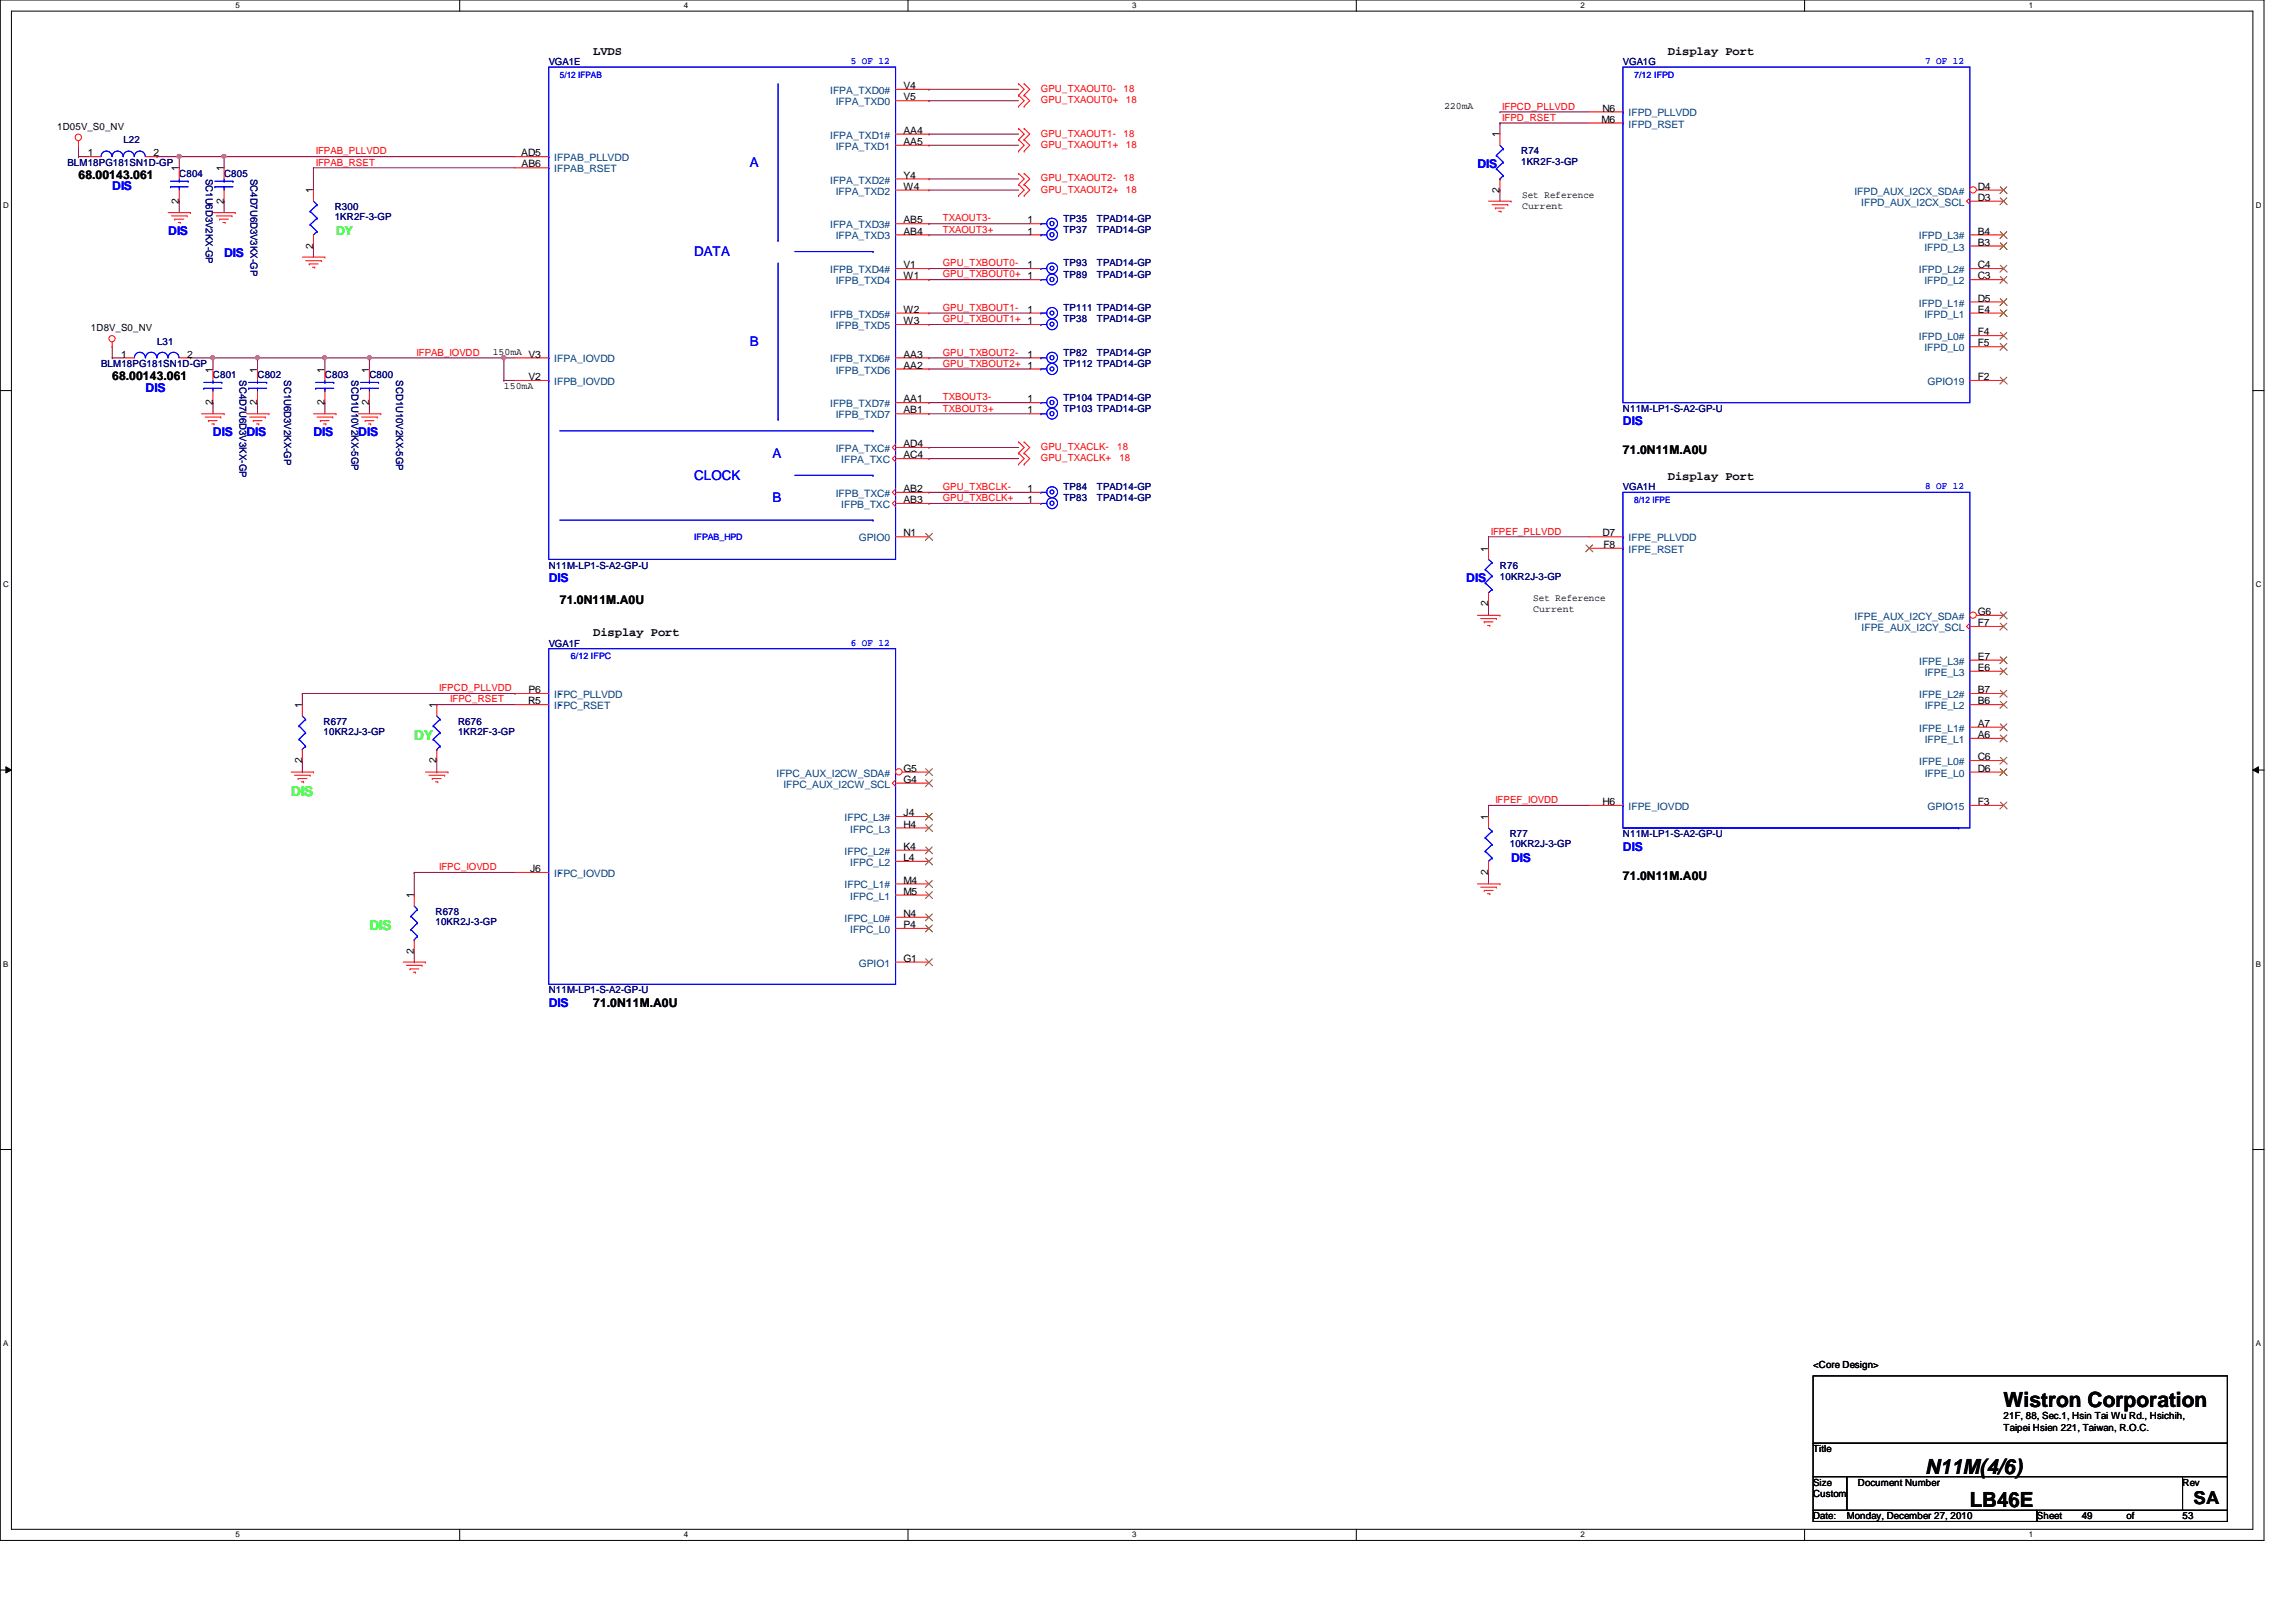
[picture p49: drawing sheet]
<svg xmlns="http://www.w3.org/2000/svg" width="297mm" height="210mm" viewBox="0 0 297 210" stroke-linecap="round" stroke-linejoin="round" font-family="sans-serif">
<defs><g id="words">
<g font-size="2.7">
<text x="259.2" y="182.1">Wistron Corporation</text>
<text x="249" y="190.7">N11M(4/6)</text>
<text x="254.8" y="195.1">LB46E</text>
</g>
<text font-size="2.3" x="283.8" y="194.6">SA</text>
<g font-size="1.7" fill="#00f">
<text x="97" y="21.6">A</text>
<text x="89.8" y="33.1">DATA</text>
<text x="97" y="44.7">B</text>
<text x="99.9" y="59.2">A</text>
<text x="89.8" y="62.1">CLOCK</text>
<text x="99.9" y="65">B</text>
</g>
<g font-size="1.7" fill="#0f0">
<text x="53.6" y="95.7">DY</text>
<text x="37.7" y="103">DIS</text>
<text x="47.8" y="120.3">DIS</text>
</g>
<g font-size="1.6">
<text x="76.7" y="7.1">LVDS</text>
<text x="215.8" y="7.1">Display Port</text>
<text x="10.2" y="23.2">68.00143.061</text>
<text x="14.5" y="49.2">68.00143.061</text>
<text x="210" y="58.8">71.0N11M.A0U</text>
<text x="215.8" y="62.1">Display Port</text>
<text x="72.4" y="78.2">71.0N11M.A0U</text>
<text x="76.7" y="82.3">Display Port</text>
<text x="210" y="113.8">71.0N11M.A0U</text>
<text x="76.7" y="130.3">71.0N11M.A0U</text>
</g>
<g font-size="1.6" fill="#00f">
<text x="191.1" y="21.8">DIS</text>
<text x="14.5" y="24.6">DIS</text>
<text x="21.8" y="30.4">DIS</text>
<text x="29" y="33.3">DIS</text>
<text x="18.8" y="50.7">DIS</text>
<text x="27.6" y="56.5">DIS</text>
<text x="31.9" y="56.5">DIS</text>
<text x="40.6" y="56.5">DIS</text>
<text x="46.4" y="56.5">DIS</text>
<text x="210" y="55">DIS</text>
<text x="71" y="75.3">DIS</text>
<text x="189.7" y="75.3">DIS</text>
<text x="195.5" y="111.5">DIS</text>
<text x="210" y="110.1">DIS</text>
<text x="71" y="130.3">DIS</text>
</g>
<text font-size="1.6" fill="#0f0" x="43.5" y="30.4">DY</text>
<g font-size="1.3" fill="#000080">
<text x="71" y="8.4">VGA1E</text>
<text x="210" y="8.4">VGA1G</text>
<text x="8.7" y="21.5">BLM18PG181SN1D-GP</text>
<text x="16" y="18.5">L22</text>
<text x="23.2" y="22.9">C804</text>
<text x="26.6" y="23.2" transform="rotate(90 26.6 23.2)">SC1U6D3V2KX-GP</text>
<text x="29" y="22.9">C805</text>
<text x="32.4" y="23.2" transform="rotate(90 32.4 23.2)">SC4D7U6D3V3KX-GP</text>
<text x="196.8" y="20">R74</text>
<text x="196.8" y="21.3">1KR2F-3-GP</text>
<text x="43.3" y="27.2">R300</text>
<text x="43.3" y="28.5">1KR2F-3-GP</text>
<text x="137.6" y="28.7">TP35</text>
<text x="141.9" y="28.7">TPAD14-GP</text>
<text x="137.6" y="30.1">TP37</text>
<text x="137.6" y="35.9">TP89</text>
<text x="137.6" y="34.5">TP93</text>
<text x="141.9" y="30.1">TPAD14-GP</text>
<text x="141.9" y="35.9">TPAD14-GP</text>
<text x="141.9" y="34.5">TPAD14-GP</text>
<text x="137.6" y="41.7">TP38</text>
<text x="137.6" y="40.3">TP111 TPAD14-GP</text>
<text x="141.9" y="41.7">TPAD14-GP</text>
<text x="13.1" y="47.5">BLM18PG181SN1D-GP</text>
<text x="20.3" y="44.6">L31</text>
<text x="137.6" y="46.1">TP82</text>
<text x="137.6" y="47.5">TP112 TPAD14-GP</text>
<text x="141.9" y="46.1">TPAD14-GP</text>
<text x="27.6" y="48.9">C801</text>
<text x="31" y="49.2" transform="rotate(90 31 49.2)">SC4D7U6D3V3KX-GP</text>
<text x="33.3" y="48.9">C802</text>
<text x="36.8" y="49.2" transform="rotate(90 36.8 49.2)">SC1U6D3V2KX-GP</text>
<text x="42" y="48.9">C803</text>
<text x="45.5" y="49.2" transform="rotate(90 45.5 49.2)">SCD1U10V2KX-5GP</text>
<text x="47.8" y="48.9">C800</text>
<text x="51.3" y="49.2" transform="rotate(90 51.3 49.2)">SCD1U10V2KX-5GP</text>
<text x="137.6" y="53.3">TP103 TPAD14-GP</text>
<text x="137.6" y="51.9">TP104 TPAD14-GP</text>
<text x="210" y="53.3">N11M-LP1-S-A2-GP-U</text>
<text x="137.6" y="64.9">TP83</text>
<text x="137.6" y="63.4">TP84</text>
<text x="141.9" y="64.9">TPAD14-GP</text>
<text x="141.9" y="63.4">TPAD14-GP</text>
<text x="210" y="63.4">VGA1H</text>
<text x="71" y="73.6">N11M-LP1-S-A2-GP-U</text>
<text x="194.1" y="73.6">R76</text>
<text x="194.1" y="75">10KR2J-3-GP</text>
<text x="71" y="83.7">VGA1F</text>
<text x="41.9" y="93.9">R677</text>
<text x="41.9" y="95.1">10KR2J-3-GP</text>
<text x="59.3" y="93.9">R676</text>
<text x="59.3" y="95.1">1KR2F-3-GP</text>
<text x="195.3" y="108.3">R77</text>
<text x="195.3" y="109.6">10KR2J-3-GP</text>
<text x="210" y="108.3">N11M-LP1-S-A2-GP-U</text>
<text x="56.3" y="118.4">R678</text>
<text x="56.3" y="119.8">10KR2J-3-GP</text>
<text x="71" y="128.6">N11M-LP1-S-A2-GP-U</text>
</g>
<g font-size="1.3" fill="#00f">
<text x="110.1" y="8.3">5 OF 12</text>
<text x="249" y="8.3">7 OF 12</text>
<text x="249" y="63.3">8 OF 12</text>
<text x="110.1" y="83.6">6 OF 12</text>
</g>
<g font-size="1.3">
<text x="116.9" y="11.5">V4</text>
<text x="7.4" y="16.8">1D05V_S0_NV</text>
<text x="116.9" y="17.3">AA4</text>
<text x="116.9" y="13">V5</text>
<text x="186.8" y="14.1">220mA</text>
<text x="194" y="17.8" transform="rotate(-90 194 17.8)">1</text>
<text x="207.2" y="15.9">M6</text>
<text x="207.3" y="14.4">N6</text>
<text x="11.3" y="20.2">1</text>
<text x="19.9" y="20.2">2</text>
<text x="23.2" y="22.1" transform="rotate(-90 23.2 22.1)">1</text>
<text x="29" y="22.1" transform="rotate(-90 29 22.1)">1</text>
<text x="67.4" y="20.2">AD5</text>
<text x="67.5" y="21.7">AB6</text>
<text x="116.9" y="23.1">Y4</text>
<text x="116.9" y="18.8">AA5</text>
<text x="23.2" y="26.4" transform="rotate(-90 23.2 26.4)">2</text>
<text x="29" y="26.4" transform="rotate(-90 29 26.4)">2</text>
<text x="40.5" y="25" transform="rotate(-90 40.5 25)">1</text>
<text x="116.9" y="28.9">AB5</text>
<text x="116.9" y="24.6">W4</text>
<text x="132.9" y="28.9">1</text>
<text x="194" y="24.9" transform="rotate(-90 194 24.9)">2</text>
<text x="196.9" y="25.7">Set Reference</text>
<text x="196.9" y="27.1">Current</text>
<text x="255.9" y="26">D3</text>
<text x="255.9" y="24.6">D4</text>
<text x="40.5" y="32.2" transform="rotate(-90 40.5 32.2)">2</text>
<text x="116.9" y="34.7">V1</text>
<text x="116.9" y="30.4">AB4</text>
<text x="132.9" y="30.4">1</text>
<text x="132.9" y="34.7">1</text>
<text x="255.9" y="34.7">C4</text>
<text x="255.9" y="31.8">B3</text>
<text x="255.9" y="30.4">B4</text>
<text x="116.9" y="42">W3</text>
<text x="116.9" y="40.5">W2</text>
<text x="116.9" y="36.2">W1</text>
<text x="132.9" y="40.5">1</text>
<text x="255.9" y="40.5">E4</text>
<text x="255.9" y="39">D5</text>
<text x="255.9" y="36.2">C3</text>
<text x="11.8" y="42.9">1D8V_S0_NV</text>
<text x="15.7" y="46.3">1</text>
<text x="24.2" y="46.3">2</text>
<text x="63.8" y="45.9">150mA</text>
<text x="68.4" y="46.3">V3</text>
<text x="116.9" y="47.7">AA2</text>
<text x="116.9" y="46.3">AA3</text>
<text x="132.9" y="46.3">1</text>
<text x="255.9" y="44.8">F5</text>
<text x="255.9" y="43.4">F4</text>
<text x="27.5" y="52.5" transform="rotate(-90 27.5 52.5)">2</text>
<text x="27.5" y="48.2" transform="rotate(-90 27.5 48.2)">1</text>
<text x="33.3" y="52.5" transform="rotate(-90 33.3 52.5)">2</text>
<text x="33.3" y="48.2" transform="rotate(-90 33.3 48.2)">1</text>
<text x="42" y="52.5" transform="rotate(-90 42 52.5)">2</text>
<text x="42" y="48.2" transform="rotate(-90 42 48.2)">1</text>
<text x="47.7" y="52.5" transform="rotate(-90 47.7 52.5)">2</text>
<text x="47.7" y="48.2" transform="rotate(-90 47.7 48.2)">1</text>
<text x="65.2" y="50.3">150mA</text>
<text x="68.4" y="49.2">V2</text>
<text x="116.9" y="53.5">AB1</text>
<text x="116.9" y="52.1">AA1</text>
<text x="132.9" y="53.5">1</text>
<text x="132.9" y="52.1">1</text>
<text x="255.9" y="49.2">F2</text>
<text x="116.9" y="59.3">AC4</text>
<text x="116.9" y="57.9">AD4</text>
<text x="116.9" y="65.1">AB3</text>
<text x="116.9" y="63.7">AB2</text>
<text x="132.9" y="65.1">1</text>
<text x="132.9" y="63.7">1</text>
<text x="116.9" y="69.4">N1</text>
<text x="192.5" y="71.4" transform="rotate(-90 192.5 71.4)">1</text>
<text x="207.3" y="69.4">D7</text>
<text x="207.4" y="70.9">F8</text>
<text x="198.4" y="77.8">Set Reference</text>
<text x="192.5" y="78.5" transform="rotate(-90 192.5 78.5)">2</text>
<text x="198.4" y="79.2">Current</text>
<text x="255.9" y="81">F7</text>
<text x="255.9" y="79.6">G6</text>
<text x="68.4" y="89.7">P6</text>
<text x="255.9" y="89.7">B7</text>
<text x="255.9" y="86.8">E6</text>
<text x="255.9" y="85.4">E7</text>
<text x="39.1" y="91.7" transform="rotate(-90 39.1 91.7)">1</text>
<text x="56.5" y="91.7" transform="rotate(-90 56.5 91.7)">1</text>
<text x="68.3" y="91.1">R5</text>
<text x="255.9" y="95.5">A6</text>
<text x="255.9" y="94.1">A7</text>
<text x="255.9" y="91.1">B6</text>
<text x="39.1" y="98.8" transform="rotate(-90 39.1 98.8)">2</text>
<text x="56.5" y="98.8" transform="rotate(-90 56.5 98.8)">2</text>
<text x="116.9" y="101.3">G4</text>
<text x="116.9" y="99.9">G5</text>
<text x="255.9" y="99.9">D6</text>
<text x="255.9" y="98.4">C6</text>
<text x="116.9" y="107.1">H4</text>
<text x="116.9" y="105.6">J4</text>
<text x="192.5" y="106.1" transform="rotate(-90 192.5 106.1)">1</text>
<text x="207.3" y="104.2">H6</text>
<text x="255.9" y="104.2">F3</text>
<text x="68.6" y="112.9">J6</text>
<text x="116.9" y="111.4">L4</text>
<text x="116.9" y="110">K4</text>
<text x="192.5" y="113.2" transform="rotate(-90 192.5 113.2)">2</text>
<text x="53.5" y="116.2" transform="rotate(-90 53.5 116.2)">1</text>
<text x="116.9" y="118.7">N4</text>
<text x="116.9" y="115.8">M5</text>
<text x="116.9" y="114.3">M4</text>
<text x="53.5" y="123.4" transform="rotate(-90 53.5 123.4)">2</text>
<text x="116.9" y="124.5">G1</text>
<text x="116.9" y="120.1">P4</text>
<text x="234.6" y="177.1">&lt;Core Design&gt;</text>
<text x="259.2" y="183.6">21F, 88, Sec.1, Hsin Tai Wu Rd., Hsichih,</text>
<text x="259.2" y="185.1">Taipei Hsien 221, Taiwan, R.O.C.</text>
<text x="234.6" y="188">Title</text>
<text x="234.6" y="192.3">Size</text>
<text x="234.6" y="196.6">Date:</text>
<text x="234.6" y="193.7">Custom</text>
<text x="238.9" y="196.6">Monday, December 27, 2010</text>
<text x="240.4" y="192.3">Document Number</text>
<text x="263.5" y="196.6">Sheet</text>
<text x="269.3" y="196.6">49</text>
<text x="275.1" y="196.6">of</text>
<text x="282.4" y="196.6">53</text>
<text x="282.4" y="192.3">Rev</text>
</g>
<g font-size="1.3" fill="#f00">
<text x="134.7" y="11.9">GPU_TXAOUT0-</text>
<text x="145.4" y="11.9">18</text>
<text x="134.7" y="13.3">GPU_TXAOUT0+</text>
<text x="134.7" y="17.7">GPU_TXAOUT1-</text>
<text x="145.4" y="17.7">18</text>
<text x="145.7" y="13.3">18</text>
<text x="194.3" y="14.2">IFPCD_PLLVDD</text>
<text x="194.3" y="15.6">IFPD_RSET</text>
<text x="40.8" y="21.4">IFPAB_RSET</text>
<text x="40.8" y="20">IFPAB_PLLVDD</text>
<text x="134.7" y="19.1">GPU_TXAOUT1+</text>
<text x="134.7" y="23.5">GPU_TXAOUT2-</text>
<text x="145.4" y="23.5">18</text>
<text x="145.7" y="19.1">18</text>
<text x="122" y="28.7">TXAOUT3-</text>
<text x="134.7" y="24.9">GPU_TXAOUT2+</text>
<text x="145.7" y="24.9">18</text>
<text x="122" y="30.1">TXAOUT3+</text>
<text x="122" y="34.5">GPU_TXBOUT0-</text>
<text x="122" y="35.9">GPU_TXBOUT0+ 1</text>
<text x="122" y="40.2">GPU_TXBOUT1-</text>
<text x="122" y="41.7">GPU_TXBOUT1+ 1</text>
<text x="53.9" y="46">IFPAB_IOVDD</text>
<text x="122" y="46">GPU_TXBOUT2-</text>
<text x="122" y="47.5">GPU_TXBOUT2+ 1</text>
<text x="122" y="53.3">TXBOUT3+</text>
<text x="122" y="51.8">TXBOUT3-</text>
<text x="134.7" y="58.2">GPU_TXACLK-</text>
<text x="134.7" y="59.6">GPU_TXACLK+</text>
<text x="144.5" y="58.2">18</text>
<text x="144.8" y="59.6">18</text>
<text x="122" y="64.9">GPU_TXBCLK+</text>
<text x="122" y="63.4">GPU_TXBCLK-</text>
<text x="192.9" y="69.2">IFPEF_PLLVDD</text>
<text x="56.8" y="89.5">IFPCD_PLLVDD</text>
<text x="58.2" y="90.9">IFPC_RSET</text>
<text x="193.5" y="103.9">IFPEF_IOVDD</text>
<text x="56.8" y="112.6">IFPC_IOVDD</text>
</g>
<g font-size="1.3" fill="#004080">
<text x="107.4" y="17.9">IFPA_TXD1#</text>
<text x="107.4" y="12.1">IFPA_TXD0#</text>
<text x="108.1" y="13.6">IFPA_TXD0</text>
<text x="210.7" y="16.5">IFPD_RSET</text>
<text x="210.7" y="15.1">IFPD_PLLVDD</text>
<text x="71.7" y="22.3">IFPAB_RSET</text>
<text x="71.7" y="20.9">IFPAB_PLLVDD</text>
<text x="107.4" y="23.7">IFPA_TXD2#</text>
<text x="108.1" y="19.4">IFPA_TXD1</text>
<text x="107.4" y="29.5">IFPA_TXD3#</text>
<text x="108.1" y="25.2">IFPA_TXD2</text>
<text x="239.9" y="25.2">IFPD_AUX_I2CX_SDA#</text>
<text x="240.8" y="26.6">IFPD_AUX_I2CX_SCL</text>
<text x="107.4" y="35.3">IFPB_TXD4#</text>
<text x="108.1" y="31">IFPA_TXD3</text>
<text x="248.2" y="35.3">IFPD_L2#</text>
<text x="248.2" y="31">IFPD_L3#</text>
<text x="249" y="32.4">IFPD_L3</text>
<text x="107.4" y="41.1">IFPB_TXD5#</text>
<text x="108.1" y="36.8">IFPB_TXD4</text>
<text x="248.2" y="39.7">IFPD_L1#</text>
<text x="249" y="41.1">IFPD_L1</text>
<text x="249" y="36.8">IFPD_L2</text>
<text x="71.7" y="46.9">IFPA_IOVDD</text>
<text x="107.4" y="46.9">IFPB_TXD6#</text>
<text x="108.1" y="42.6">IFPB_TXD5</text>
<text x="248.2" y="44">IFPD_L0#</text>
<text x="249" y="45.5">IFPD_L0</text>
<text x="71.7" y="49.8">IFPB_IOVDD</text>
<text x="107.4" y="52.7">IFPB_TXD7#</text>
<text x="108.1" y="48.3">IFPB_TXD6</text>
<text x="249.4" y="49.8">GPIO19</text>
<text x="108.1" y="58.5">IFPA_TXC#</text>
<text x="108.1" y="54.1">IFPB_TXD7</text>
<text x="108.8" y="59.9">IFPA_TXC</text>
<text x="108.1" y="64.3">IFPB_TXC#</text>
<text x="108.8" y="65.7">IFPB_TXC</text>
<text x="111.1" y="70.1">GPIO0</text>
<text x="210.7" y="71.5">IFPE_RSET</text>
<text x="210.7" y="70.1">IFPE_PLLVDD</text>
<text x="239.9" y="80.2">IFPE_AUX_I2CY_SDA#</text>
<text x="240.8" y="81.7">IFPE_AUX_I2CY_SCL</text>
<text x="248.3" y="86">IFPE_L3#</text>
<text x="249" y="87.5">IFPE_L3</text>
<text x="71.7" y="91.8">IFPC_RSET</text>
<text x="71.7" y="90.3">IFPC_PLLVDD</text>
<text x="248.3" y="94.7">IFPE_L1#</text>
<text x="248.3" y="90.3">IFPE_L2#</text>
<text x="249" y="91.8">IFPE_L2</text>
<text x="100.5" y="100.5">IFPC_AUX_I2CW_SDA#</text>
<text x="101.3" y="101.9">IFPC_AUX_I2CW_SCL</text>
<text x="248.3" y="99">IFPE_L0#</text>
<text x="249" y="100.5">IFPE_L0</text>
<text x="249" y="96.1">IFPE_L1</text>
<text x="109.3" y="106.3">IFPC_L3#</text>
<text x="110" y="107.7">IFPC_L3</text>
<text x="210.7" y="104.8">IFPE_IOVDD</text>
<text x="249.4" y="104.8">GPIO15</text>
<text x="71.7" y="113.5">IFPC_IOVDD</text>
<text x="109.3" y="110.6">IFPC_L2#</text>
<text x="110" y="112.1">IFPC_L2</text>
<text x="109.3" y="119.3">IFPC_L0#</text>
<text x="109.3" y="115">IFPC_L1#</text>
<text x="110" y="116.4">IFPC_L1</text>
<text x="110" y="120.7">IFPC_L0</text>
<text x="111.1" y="125.1">GPIO1</text>
</g>
<g font-size="1.1" fill="#00f">
<text x="72.4" y="10.1">5/12 IFPAB</text>
<text x="211.4" y="10.1">7/12 IFPD</text>
<text x="211.4" y="65.1">8/12 IFPE</text>
<text x="89.8" y="69.8">IFPAB_HPD</text>
<text x="73.9" y="85.3">6/12 IFPC</text>
</g>
<g font-size="1">
<text x="30.5" y="1.1">5</text>
<text x="88.5" y="1.1">4</text>
<text x="146.5" y="1.1">3</text>
<text x="204.5" y="1.1">2</text>
<text x="262.5" y="1.1">1</text>
<text x=".4" y="26.9">D</text>
<text x="291.8" y="26.9">D</text>
<text x=".4" y="76">C</text>
<text x="291.8" y="76">C</text>
<text x=".4" y="125.1">B</text>
<text x="291.8" y="125.1">B</text>
<text x=".4" y="174.2">A</text>
<text x="291.8" y="174.2">A</text>
<text x="30.5" y="199">5</text>
<text x="88.5" y="199">4</text>
<text x="146.5" y="199">3</text>
<text x="204.5" y="199">2</text>
<text x="262.5" y="199">1</text>
</g>
</g></defs>
<path d="M0 0h292.9v199.3h-292.9zM1.5 1.4h290v196.5h-290z" fill="none" stroke="#000" stroke-width=".13"/>
<g fill="#fff">
<path d="M30.5 .2h.5v1.1h-.5z"/>
<path d="M30.5 198.1h.5v1.1h-.5z"/>
</g>
<path d="M59.5 0v1.4M59.5 197.9v1.4" fill="none" stroke="#000" stroke-width=".13"/>
<g fill="#fff">
<path d="M88.5 .2h.5v1.1h-.5z"/>
<path d="M88.5 198.1h.5v1.1h-.5z"/>
</g>
<path d="M117.5 0v1.4M117.5 197.9v1.4" fill="none" stroke="#000" stroke-width=".13"/>
<g fill="#fff">
<path d="M146.5 .2h.5v1.1h-.5z"/>
<path d="M146.5 198.1h.5v1.1h-.5z"/>
</g>
<path d="M175.5 0v1.4M175.5 197.9v1.4" fill="none" stroke="#000" stroke-width=".13"/>
<g fill="#fff">
<path d="M204.5 .2h.5v1.1h-.5z"/>
<path d="M204.5 198.1h.5v1.1h-.5z"/>
</g>
<path d="M233.5 0v1.4M233.5 197.9v1.4" fill="none" stroke="#000" stroke-width=".13"/>
<g fill="#fff">
<path d="M262.5 .2h.5v1.1h-.5z"/>
<path d="M262.5 198.1h.5v1.1h-.5z"/>
<path d="M.4 26h.7v1.1h-.7z"/>
<path d="M291.8 26h.8v1.1h-.8z"/>
<path d="M.4 75.1h.7v1.1h-.7z"/>
<path d="M291.8 75.1h.8v1.1h-.8z"/>
</g>
<path d="M0 50.5h1.5M291.5 50.5h1.4" fill="none" stroke="#000" stroke-width=".13"/>
<g fill="#fff">
<path d="M.4 124.2h.7v1.1h-.7z"/>
<path d="M291.8 124.2h.7v1.1h-.7z"/>
</g>
<path d="M0 99.7h1.5M.8 99.2l.7 .5-.7 .3zM291.5 99.7l.7-.5v.8zM291.5 99.7h1.4" fill="none" stroke="#000" stroke-width=".13"/>
<path d="M.8 99.2l.7 .5-.7 .3zM291.5 99.7l.7-.5v.8z" fill="#000"/>
<g fill="#fff">
<path d="M.4 173.3h.7v1.2h-.7z"/>
<path d="M291.8 173.3h.7v1.2h-.7z"/>
</g>
<path d="M0 148.8h1.5M291.5 148.8h1.4" fill="none" stroke="#000" stroke-width=".13"/>
<path d="M47.8 46.3h.1M47.8 46.3h17.4" fill="none" stroke="#800040" stroke-width=".13"/>
<circle cx="47.8" cy="46.3" r=".27" fill="#f0f"/>
<circle cx="47.8" cy="46.3" r=".27" fill="none" stroke="#f0f" stroke-width=".13"/>
<g fill="none" stroke="#800040" stroke-width=".13">
<path d="M194.1 14.5h.1M194.1 15.9h.1M194.1 14.5h11.5M194.1 15.9v1.5M194.1 15.9h11.5M194.1 24.6h.1M194.1 24.6v1.4M27.6 52.1h.1M27.6 46.3h.1M27.6 46.3v1.5M27.6 52.1v1.5M33.3 52.1h.1"/>
<path d="M33.3 52.1v1.5M42 52.1h.1M42 52.1v1.5M47.8 52.1h.1M47.8 46.3h.1M47.8 46.3v1.5M47.8 52.1v1.5M192.6 69.5h.1M192.6 78.2h.1M192.6 69.5h13M192.6 69.5v1.5M192.6 78.2v1.4"/>
<path d="M192.6 104.2h.1M192.6 112.9h.1M192.6 104.2v1.5M192.6 112.9v1.5M192.6 104.2h13"/>
</g>
<circle cx="27.5" cy="46.3" r=".27" fill="#f0f"/>
<circle cx="27.5" cy="46.3" r=".27" fill="none" stroke="#f0f" stroke-width=".13"/>
<path d="M33.3 46.3h.1M33.3 46.3v1.5M42 46.3h.1M42 46.3v1.5M65.2 46.3h.1M65.2 46.3h1.4" fill="none" stroke="#800040" stroke-width=".13"/>
<circle cx="65.2" cy="46.3" r=".29" fill="#f0f"/>
<circle cx="65.2" cy="46.3" r=".29" fill="none" stroke="#f0f" stroke-width=".13"/>
<path d="M24.6 46.3h.1M24.6 46.3h8.7M27.6 46.3h.1M42 46.3h.1M42 46.3h5.8" fill="none" stroke="#800040" stroke-width=".13"/>
<circle cx="42" cy="46.3" r=".27" fill="#f0f"/>
<circle cx="42" cy="46.3" r=".27" fill="none" stroke="#f0f" stroke-width=".13"/>
<path d="M33.3 46.3h.1M33.3 46.3h8.7" fill="none" stroke="#800040" stroke-width=".13"/>
<circle cx="33.3" cy="46.3" r=".27" fill="#f0f"/>
<circle cx="33.3" cy="46.3" r=".27" fill="none" stroke="#f0f" stroke-width=".13"/>
<g fill="none" stroke="#800040" stroke-width=".13">
<path d="M120.2 11.6h.1M120.2 13h.1M120.2 17.4h.1M120.2 18.8h.1M120.2 11.6h11.6M120.2 13h11.6M120.2 17.4h11.6M120.2 18.8h11.6M20.3 20.3h.1M20.3 20.3h8.7M23.2 26h.1M23.2 20.3h.1"/>
<path d="M23.2 20.3v1.4M23.2 26v1.5M29 26h.1M29 20.3h.1M29 20.3v1.4M29 26v1.5M40.6 31.8h.1M40.6 21.7h.1M40.6 21.7v2.9M40.6 31.8v1.5M40.6 21.7h26M120.2 23.2h.1"/>
<path d="M120.2 24.6h.1M120.2 30.4h.1M120.2 29h.1M120.2 34.8h.1M120.2 36.2h.1M120.2 23.2h11.6M120.2 24.6h11.6M120.2 30.4h13M120.2 29h13M120.2 34.8h13M120.2 36.2h13M14.5 44.9h.1"/>
<path d="M14.5 46.3h.1M14.5 44.9v1.4M14.5 46.3h1.5M65.2 49.2h.1M65.2 46.3h.1M65.2 49.2h1.4M65.2 46.3v2.9M120.2 57.9h.1M120.2 59.4h.1M120.2 53.6h.1M120.2 52.1h.1M120.2 46.3h.1"/>
<path d="M120.2 47.8h.1M120.2 40.5h.1M120.2 42h.1M120.2 46.3h13M120.2 57.9h11.6M120.2 59.4h11.6M120.2 53.6h13M120.2 52.1h13M120.2 47.8h13M120.2 40.5h13M120.2 42h13M120.2 65.2h.1"/>
<path d="M120.2 63.7h.1M120.2 65.2h13M120.2 63.7h13"/>
</g>
<circle cx="23.2" cy="20.2" r=".27" fill="#f0f"/>
<circle cx="23.2" cy="20.2" r=".27" fill="none" stroke="#f0f" stroke-width=".13"/>
<path d="M10.2 18.8h.1M10.2 18.8v1.5M10.2 20.3h.1M10.2 20.3h1.4M29 20.3h.1M29 20.3h37.6" fill="none" stroke="#800040" stroke-width=".13"/>
<circle cx="29" cy="20.2" r=".27" fill="#f0f"/>
<circle cx="29" cy="20.2" r=".27" fill="none" stroke="#f0f" stroke-width=".13"/>
<g fill="none" stroke="#800040" stroke-width=".13">
<path d="M39.1 99.9h.1M39.1 89.7h.1M39.1 89.7v1.5M39.1 98.4v1.5M39.1 89.7h27.5M56.5 91.2h.1M56.5 99.9h.1M56.5 91.2h10.1M56.5 98.4v1.5M66.6 89.7h.1M53.6 115.8h.1M53.6 112.9h.1"/>
<path d="M53.6 112.9v2.9M53.6 112.9h13M53.6 124.5h.1M53.6 123.1v1.4"/>
</g>
<g fill="none" stroke="#f00" stroke-width=".13">
<path d="M10.2 18.8h.1M10.2 18.2v.6M131.8 10.8h.1M131.8 12.3h.1M131.8 13.8h.1M131.8 16.6h.1M131.8 18.1h.1M131.8 19.6h.1M131.8 10.8l.7 .8-.7 .7M131.8 12.3l.7 .7-.7 .8M131.8 16.6l.7 .8-.7 .7M131.8 18.1l.7 .7-.7 .8"/>
<path d="M132.5 10.8h.1M132.5 12.3h.1M132.5 13.8h.1M132.5 16.6h.1M132.5 18.1h.1M132.5 19.6h.1M132.5 10.8l.7 .8-.7 .7M132.5 12.3l.7 .7-.7 .8M132.5 16.6l.7 .8-.7 .7M132.5 18.1l.7 .7-.7 .8M194.1 17.4v1.4M21.8 27.5h2.8"/>
<path d="M22.2 27.9h2M22.6 28.4h.1M22.6 28.4h1.2M23.1 28.8h.2M23.3 28.8h.1M24.2 27.9h.1M24.6 27.5h.1M27.6 27.5h2.8M28 27.9h2M28.4 28.4h.1M28.4 28.4h1.1M28.8 28.8h.3"/>
<path d="M29 21.7v1.5M29 24.6v1.4M29.1 28.8h.1M30 27.9h.1M30.4 27.5h.1M39.1 33.3h2.9M39.5 33.7h2.1M40 34.2h.1M40 34.2h1.1M40.4 34.6h.3M40.6 24.6v1.4M40.6 30.4v1.4"/>
<path d="M40.7 34.6h.1M41.6 33.7h.1M42 33.3h.1M131.8 22.4h.1M131.8 23.9h.1M131.8 25.3h.1M131.8 22.4l.7 .8-.7 .7M131.8 23.9l.7 .7-.7 .7M132.5 22.4h.1M132.5 23.9h.1M132.5 25.3h.1M132.5 22.4l.7 .8-.7 .7"/>
<path d="M132.5 23.9l.7 .7-.7 .7M133.2 30.4h1.5M192.6 26h2.9M193 26.5h2.1M193.5 26.9h.1M193.5 26.9h1.1M193.9 27.3h.3M194.1 23.2v1.4M194.2 27.3h.1M195.1 26.5h.1M195.5 26h.1M14.5 44.9h.1"/>
<path d="M14.5 44.3v.6M26.1 53.6h2.9M26.5 54h2.1M27 54.4h.1M27 54.4h1.1M27.4 54.9h.3M27.7 54.9h.1M28.6 54h.1M29 53.6h.1M31.9 53.6h2.9M32.3 54h2M32.8 54.4h.1"/>
<path d="M32.8 54.4h1.1M33.2 54.9h.3M33.5 54.9h.1M34.3 54h.1M34.8 53.6h.1M40.6 53.6h2.9M41 54h2M41.4 54.4h.1M41.4 54.4h1.2M41.9 54.9h.3M42.2 54.9h.1M43 54h.1"/>
<path d="M43.5 53.6h.1M46.4 53.6h2.9M46.8 54h2M47.2 54.4h.1M47.2 54.4h1.2M47.7 54.9h.3M48 54.9h.1M48.8 54h.1M49.3 53.6h.1M131.8 57.2h.1M131.8 58.6h.1M131.8 57.2l.7 .7-.7 .7"/>
<path d="M131.8 58.6l.7 .8-.7 .7M132.5 57.2h.1M132.5 58.6h.1M132.5 57.2l.7 .7-.7 .7M132.5 58.6l.7 .8-.7 .7M133.2 53.6h1.5M133.2 46.3h1.5M131.8 60.1h.1M132.5 60.1h.1M191.1 79.6h3M192.6 71v1.4M192.6 76.7v1.5"/>
<path d="M194.1 79.6h.1M205.6 71h4.4M205.6 69.5h4.4M37.7 99.9h2.9M39.1 91.2v1.5M39.1 97v1.4M40.6 99.9h.1M55 99.9h3M58 99.9h.1M191.6 80.1h2M192 80.5h.1M192 80.5h1.2"/>
<path d="M192.4 80.9h.3M192.7 80.9h.1M193.6 80.1h.1M254.8 99.9h4.4M254.8 98.4h4.4M254.8 95.5h4.4M254.8 94.1h4.4M254.8 91.2h4.4M254.8 89.7h4.4M254.8 86.9h4.4M254.8 85.4h4.4M254.8 80.6l-.4 .5 .4 .4"/>
<path d="M254.8 81.1h4.4M38.1 100.3h2M38.6 100.8h.1M38.6 100.8h1.1M39 101.2h.3M39.3 101.2h.1M40.1 100.3h.1M53.6 115.8v1.5M55.5 100.3h2M55.9 100.8h.1M55.9 100.8h1.2M56.3 101.2h.3"/>
<path d="M56.6 101.2h.1M57.5 100.3h.1M191.1 114.4h3M191.6 114.8h2M192 115.2h.1M192 115.2h1.2M192.4 115.7h.3M192.6 105.7v1.4M192.6 111.5v1.4M192.7 115.7h.1M193.6 114.8h.1M194.1 114.4h.1"/>
<path d="M205.6 104.2h4.4M254.8 104.2h4.4M52.2 124.5h2.8M52.6 124.9h2M53 125.4h.1M53 125.4h1.2M53.5 125.8h.3M53.6 121.6v1.5M53.8 125.8h.1M54.6 124.9h.1M55 124.5h.1"/>
<circle cx="10.1" cy="17.8" r=".42"/>
<circle cx="14.5" cy="43.8" r=".4"/>
</g>
<path d="M234.6 178.1h53.6v8.7h-53.6zM234.6 186.8h53.6v4.3h-53.6zM234.6 191.1h4.3v4.4h-4.3zM234.6 195.5h28.9v1.4h-28.9zM238.9 191.1h43.5v4.4h-43.5zM263.5 195.5h24.7v1.4h-24.7zM282.4 191.1h5.8v4.4h-5.8z" fill="none" stroke="#000" stroke-width=".13"/>
<g fill="none" stroke="#00f" stroke-width=".13">
<path d="M194.1 18.8l.4 .5M194.5 19.3h.1M194.5 19.3l-.9 .8M27.8 24.2h.1M27.8 23.5h2.3M27.8 24.2h2.3M29 23.5h.1M29 24.2h.1M29 23.2v.3M29 24.2v.4M30.1 23.5h.1M40.1 27.3h.1"/>
<path d="M40.1 29.1h.1M40.1 27.3l.9 .9M40.1 29.1l.9 .9M40.6 30.4h.1M40.6 26l.4 .5M41 26.5h.1M41 28.2h.1M41 30h.1M41 26.5l-.9 .8M41 28.2l-.9 .9M41 30l-.4 .4M134.7 30.4h.1"/>
<path d="M134.7 30.4h.7M193.6 20.1h.1M193.6 21.8h.1M193.6 20.1l.9 .9M193.6 21.8l.9 .9M194.1 23.2h.1M194.5 21h.1M194.5 22.7h.1M194.5 21l-.9 .8M194.5 22.7l-.4 .5M134.7 46.3h.1M134.7 53.6h.1"/>
<path d="M134.7 46.3h.7M134.7 53.6h.7M192.1 73.7h.1M192.1 75.4h.1M192.1 73.7l.9 .8M192.1 75.4l.9 .9M192.6 76.7h.1M192.6 72.4l.4 .4M193 72.8h.1M193 74.5h.1M193 76.3h.1M193 72.8l-.9 .9"/>
<path d="M193 74.5l-.9 .9M193 76.3l-.4 .4M210 63.7h44.8v43.4h-44.8zM210 71h.1M210 69.5h.1M38.7 93.9h.1M38.7 95.7h.1M38.7 93.9l.8 .9M38.7 95.7l.8 .9M39.1 97h.1M39.1 92.7l.4 .4M39.5 93.1h.1"/>
<path d="M39.5 94.8h.1M39.5 96.6h.1M39.5 93.1l-.8 .8M39.5 94.8l-.8 .9M39.5 96.6l-.4 .4M53.2 118.6h.1M53.2 118.6l.8 .8M53.6 117.3l.4 .4M54 117.7h.1M54 119.4h.1M54 117.7l-.8 .9M54 119.4l-.8 .9"/>
<path d="M192.1 108.4h.1M192.1 110.2h.1M192.1 108.4l.9 .9M192.1 110.2l.9 .8M192.6 111.5h.1M192.6 107.1l.4 .5M193 107.6h.1M193 109.3h.1M193 111h.1M193 107.6l-.9 .8M193 109.3l-.9 .9M193 111l-.4 .5"/>
<path d="M210 104.2h.1M210 107.1h43.4M253.4 107.1h.1M53.2 120.3h.1M53.2 120.3l.8 .9M53.6 121.6h.1M54 121.2h.1M54 121.2l-.4 .4"/>
<circle cx="136.1" cy="30.4" r=".27"/>
<circle cx="136.1" cy="30.4" r=".7"/>
<circle cx="136.1" cy="53.5" r=".27"/>
<circle cx="136.1" cy="46.3" r=".27"/>
<circle cx="136.1" cy="46.3" r=".7"/>
<circle cx="136.1" cy="53.5" r=".7"/>
</g>
<g fill="none" stroke="#804000" stroke-width=".13">
<path d="M205.2 70.5l.9 .9M206 70.5l-.9 .9M258.8 99.5l.9 .9M258.8 98l.9 .9M258.8 95.1l.9 .9M258.8 93.7l.9 .9M258.8 90.8l.9 .9M258.8 89.3l.9 .9M258.8 86.4l.9 .9M258.8 85l.9 .9M258.8 80.6l.9 .9M259.6 99.5l-.9 .9"/>
<path d="M259.6 98l-.9 .9M259.6 95.1l-.9 .9M259.6 93.7l-.9 .9M259.6 90.8l-.9 .9M259.6 89.3l-.9 .9M259.6 86.4l-.9 .9M259.6 85l-.9 .9M259.6 80.6l-.9 .9M258.8 103.8l.9 .9M259.6 103.8l-.9 .9"/>
</g>
<circle cx="255.3" cy="79.6" r=".42" fill="#fff"/>
<g fill="none" stroke="#f00" stroke-width=".13">
<path d="M115.9 18.8h4.3M115.9 17.4h4.3M115.9 13h4.3M115.9 11.6h4.3M11.6 20.3h1.5M18.8 20.3h1.5M66.6 20.3h4.4M66.6 21.7h4.4M115.9 36.2h4.3M115.9 34.8h4.3M115.9 30.4h4.3M115.9 29h4.3"/>
<path d="M115.9 24.6h4.3M115.9 23.2h4.3M16 46.3h1.4M23.2 46.3h1.4M27.6 47.8v1.4M27.6 50.7v1.4M33.3 47.8v1.4M33.3 50.7v1.4M42 47.8v1.4M42 50.7v1.4M47.8 47.8v1.4M47.8 50.7v1.4"/>
<path d="M66.6 46.3h4.4M66.6 49.2h4.4M115.9 52.1h4.3M115.9 46.3h4.3M115.9 58.9l-.5 .5 .5 .4M115.9 59.4h4.3M115.9 57.5l-.5 .4 .5 .4M115.9 57.9h4.3M115.9 53.6h4.3M115.9 47.8h4.3M115.9 42h4.3M115.9 40.5h4.3"/>
<path d="M133.2 52.1h1.5M115.9 69.5h4.3M115.9 64.7l-.5 .5 .5 .4M115.9 65.2h4.3M115.9 63.3l-.5 .4 .5 .4M115.9 63.7h4.3M133.2 65.2h1.5M255.7 79.6h3.5M66.6 91.2h4.4M66.6 89.7h4.4M66.6 112.9h4.4M115.9 118.7h4.3"/>
<path d="M115.9 115.8h4.3M115.9 114.4h4.3M115.9 111.5h4.3M115.9 110h4.3M115.9 107.1h4.3M115.9 105.7h4.3M115.9 100.9l-.5 .4 .5 .5M115.9 101.3h4.3M115.9 124.5h4.3M115.9 120.1h4.3"/>
<circle cx="255.3" cy="79.6" r=".42"/>
</g>
<g fill="none" stroke="#804000" stroke-width=".13">
<path d="M119.8 69l.8 .9M120.6 69l-.9 .9M258.8 79.2l.9 .9M259.6 79.2l-.9 .9M119.8 119.7l.8 .9M119.8 118.3l.8 .9M119.8 115.4l.8 .9M119.8 114l.8 .9M119.8 111l.8 .9M119.8 109.6l.8 .9M119.8 106.7l.8 .9M119.8 105.2l.8 .9"/>
<path d="M119.8 100.9l.8 .9M120.6 119.7l-.9 .9M120.6 118.3l-.9 .9M120.6 115.4l-.9 .9M120.6 114l-.9 .9M120.6 111l-.9 .9M120.6 109.6l-.9 .9M120.6 106.7l-.9 .9M120.6 105.2l-.9 .9M120.6 100.9l-.9 .9M119.8 124.1l.8 .9M120.6 124.1l-.9 .9"/>
</g>
<g fill="none" stroke="#00f" stroke-width=".13">
<path d="M71 8.7h44.9v63.7h-44.9zM100.7 10.8v20.3M13.1 20.3a.7 .7 0 0 1 .7-.7 .7 .7 0 0 1 .7 .7M14.5 20.3a.7 .7 0 0 1 .7-.7 .7 .7 0 0 1 .7 .7M16 20.3a.7 .7 0 0 1 .7-.7 .7 .7 0 0 1 .7 .7M17.4 20.3a.7 .7 0 0 1 .7-.7 .7 .7 0 0 1 .7 .7M71 20.3h.1M71 21.7h.1M100.7 31.1h.1M100.7 34v20.3M102.8 32.6h10.1M112.9 32.6h.1"/>
<path d="M17.4 46.3a.7 .7 0 0 1 .7-.7 .7 .7 0 0 1 .7 .7M18.8 46.3a.72 .72 0 0 1 .8-.7 .72 .72 0 0 1 .7 .7M20.3 46.3a.7 .7 0 0 1 .7-.7 .7 .7 0 0 1 .7 .7M21.8 46.3a.7 .7 0 0 1 .7-.7 .7 .7 0 0 1 .7 .7M26.4 50.2h.1M26.4 49.5h2.3M26.4 50.2h2.3M27.6 49.5h.1M27.6 50.2h.1M27.6 49.2v.3M27.6 50.2v.5M28.7 49.5h.1"/>
<path d="M32.2 50.2h.1M32.2 49.5h2.3M32.2 50.2h2.3M33.3 49.5h.1M33.3 50.2h.1M33.3 49.2v.3M33.3 50.2v.5M34.5 49.5h.1M40.8 50.2h.1M40.8 49.5h2.4M40.8 50.2h2.4M42 49.5h.1"/>
<path d="M42 50.2h.1M42 49.2v.3M42 50.2v.5M43.2 49.5h.1M46.6 50.2h.1M46.6 49.5h2.4M46.6 50.2h2.4M47.8 49.5h.1M47.8 50.2h.1M47.8 49.2v.3M47.8 50.2v.5M49 49.5h.1"/>
<path d="M71 46.3h.1M71 49.2h.1M72.4 55.8h40.5M100.7 54.3h.1M112.9 55.8h.1M134.7 52.1h.1M134.7 52.1h.7M72.4 67.3h40.5M102.8 61.5h10.1M112.9 61.5h.1M112.9 67.3h.1M134.7 65.2h.1"/>
<path d="M134.7 65.2h.7M71 83.9h44.9v43.5h-44.9zM72.4 91.2h.1M72.4 89.7h.1M72.4 112.9h.1"/>
<circle cx="136.1" cy="52.1" r=".27"/>
<circle cx="136.1" cy="52.1" r=".7"/>
<circle cx="136.1" cy="65.1" r=".27"/>
<circle cx="136.1" cy="65.1" r=".7"/>
</g>
<circle cx="116.3" cy="99.9" r=".42" fill="#fff"/>
<g fill="none" stroke="#f00" stroke-width=".13">
<path d="M205.6 15.9h4.4M205.6 14.5h4.4M23.2 21.7v1.5M23.2 24.6v1.4M133.2 36.2h1.5M133.2 34.8h1.5M133.2 29h1.5M254.8 36.2h4.4M254.8 34.8h4.4M254.8 39.1h4.4M254.8 31.8h4.4M254.8 30.4h4.4"/>
<path d="M254.8 25.6l-.4 .4 .4 .5M254.8 26h4.4M133.2 42h1.5M133.2 40.5h1.5M133.2 47.8h1.5M254.8 40.5h4.4M254.8 49.2h4.4M254.8 44.9h4.4M254.8 43.4h4.4M133.2 63.7h1.5M56.5 91.2v1.5M56.5 97v1.4"/>
<path d="M116.8 99.9h3.4"/>
<circle cx="116.3" cy="99.9" r=".42"/>
</g>
<g fill="none" stroke="#804000" stroke-width=".13">
<path d="M258.8 38.7l.9 .8M258.8 35.8l.9 .9M258.8 34.3l.9 .9M258.8 31.4l.9 .9M258.8 30l.9 .9M258.8 25.6l.9 .9M259.6 38.7l-.9 .8M259.6 35.8l-.9 .9M259.6 34.3l-.9 .9M259.6 31.4l-.9 .9M259.6 30l-.9 .9M259.6 25.6l-.9 .9"/>
<path d="M258.8 48.8l.9 .9M258.8 44.4l.9 .9M258.8 43l.9 .9M258.8 40.1l.9 .9M259.6 48.8l-.9 .9M259.6 44.4l-.9 .9M259.6 43l-.9 .9M259.6 40.1l-.9 .9M119.8 99.5l.8 .9M120.6 99.5l-.9 .9"/>
</g>
<g fill="none" stroke="#00f" stroke-width=".13">
<path d="M210 8.7h44.8v43.4h-44.8zM210 15.9h.1M210 14.5h.1M22.1 24.2h.1M22.1 23.5h2.2M22.1 24.2h2.2M23.2 23.5h.1M23.2 24.2h.1M23.2 23.2v.3M23.2 24.2v.4M24.3 23.5h.1M134.7 36.2h.1"/>
<path d="M134.7 34.8h.1M134.7 29h.1M134.7 36.2h.7M134.7 34.8h.7M134.7 29h.7M134.7 42h.1M134.7 40.5h.1M134.7 47.8h.1M134.7 42h.7M134.7 40.5h.7M134.7 47.8h.7M134.7 63.7h.1"/>
<path d="M134.7 63.7h.7M56 93.9h.1M56 95.7h.1M56 93.9l.9 .9M56 95.7l.9 .9M56.5 97h.1M56.5 92.7l.4 .4M56.9 93.1h.1M56.9 94.8h.1M56.9 96.6h.1M56.9 93.1l-.9 .8M56.9 94.8l-.9 .9"/>
<path d="M56.9 96.6l-.4 .4"/>
<circle cx="136.1" cy="28.9" r=".27"/>
<circle cx="136.1" cy="36.2" r=".27"/>
<circle cx="136.1" cy="34.7" r=".26"/>
<circle cx="136.1" cy="28.9" r=".7"/>
<circle cx="136.1" cy="34.7" r=".7"/>
<circle cx="136.1" cy="36.2" r=".7"/>
<circle cx="136.1" cy="42" r=".26"/>
<circle cx="136.1" cy="40.5" r=".26"/>
<circle cx="136.1" cy="47.8" r=".26"/>
<circle cx="136.1" cy="40.5" r=".71"/>
<circle cx="136.1" cy="47.7" r=".71"/>
<circle cx="136.1" cy="42" r=".7"/>
<circle cx="136.1" cy="63.7" r=".26"/>
<circle cx="136.1" cy="63.7" r=".7"/>
</g>
<circle cx="255.3" cy="24.6" r=".42" fill="#fff"/>
<g fill="none" stroke="#f00" stroke-width=".13">
<path d="M255.7 24.6h3.5"/>
<circle cx="255.3" cy="24.6" r=".42"/>
</g>
<path d="M258.8 24.2l.9 .9M259.6 24.2l-.9 .9" fill="none" stroke="#804000" stroke-width=".13"/>
<circle cx="47.8" cy="46.3" r=".27" fill="#f0f"/>
<circle cx="47.8" cy="46.3" r=".27" fill="none" stroke="#f0f" stroke-width=".13"/>
<circle cx="27.5" cy="46.3" r=".27" fill="#f0f"/>
<circle cx="27.5" cy="46.3" r=".27" fill="none" stroke="#f0f" stroke-width=".13"/>
<circle cx="65.2" cy="46.3" r=".29" fill="#f0f"/>
<circle cx="65.2" cy="46.3" r=".29" fill="none" stroke="#f0f" stroke-width=".13"/>
<circle cx="42" cy="46.3" r=".27" fill="#f0f"/>
<circle cx="42" cy="46.3" r=".27" fill="none" stroke="#f0f" stroke-width=".13"/>
<circle cx="33.3" cy="46.3" r=".27" fill="#f0f"/>
<circle cx="33.3" cy="46.3" r=".27" fill="none" stroke="#f0f" stroke-width=".13"/>
<circle cx="23.2" cy="20.2" r=".27" fill="#f0f"/>
<circle cx="23.2" cy="20.2" r=".27" fill="none" stroke="#f0f" stroke-width=".13"/>
<circle cx="29" cy="20.2" r=".27" fill="#f0f"/>
<circle cx="29" cy="20.2" r=".27" fill="none" stroke="#f0f" stroke-width=".13"/>
<use href="#words"/>
</svg>
